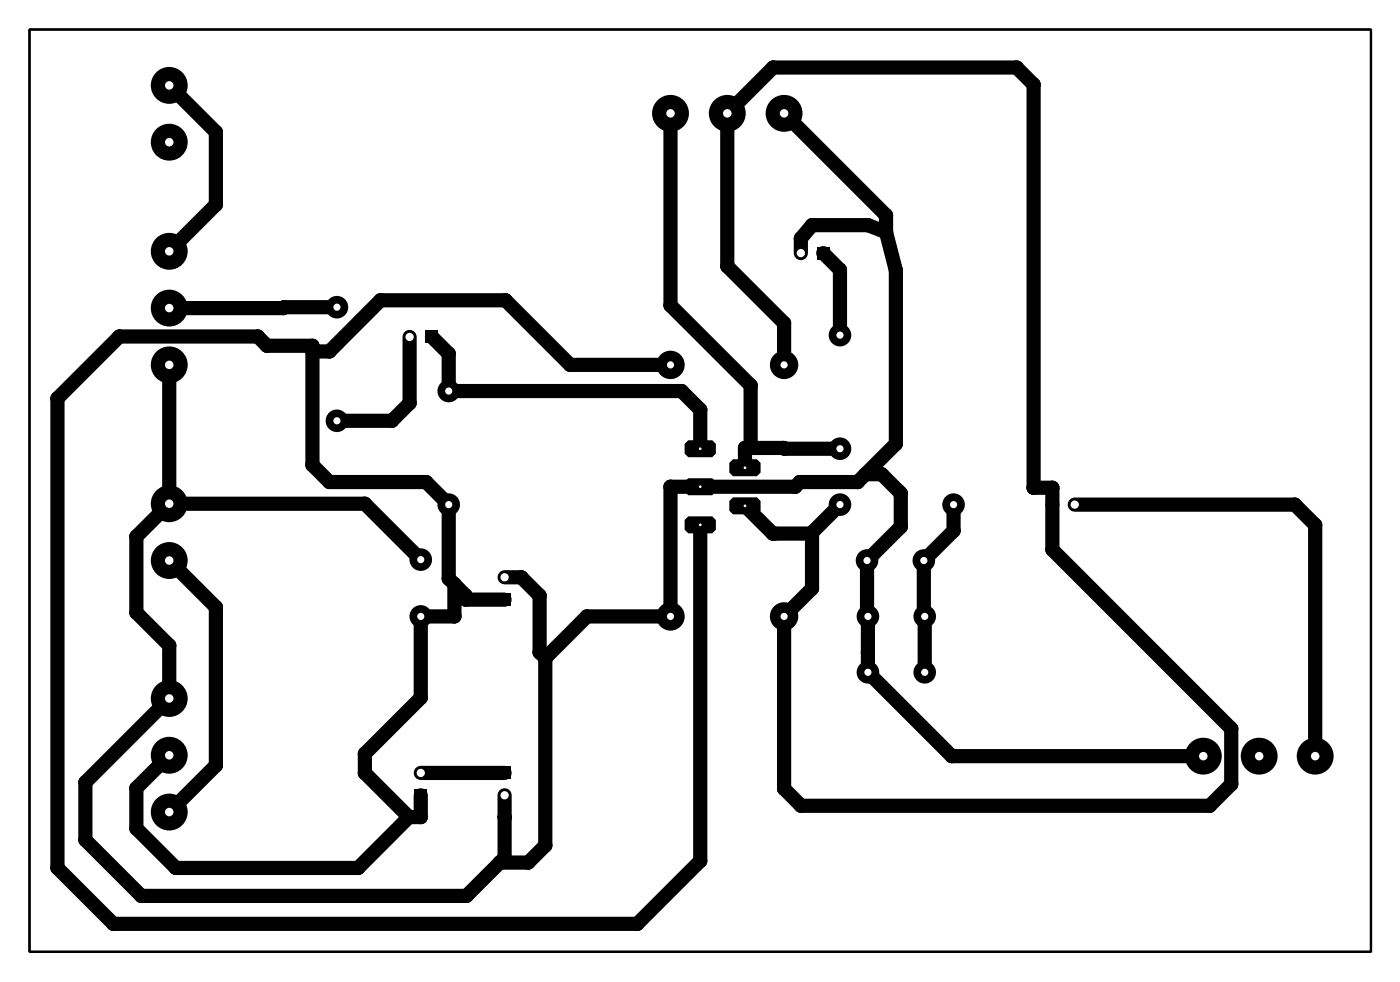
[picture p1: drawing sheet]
<svg xmlns="http://www.w3.org/2000/svg" width="125mm" height="88mm" viewBox="0 0 125 88" stroke-linecap="round" stroke-linejoin="round" font-family="sans-serif">
<g fill="#000">
<path d="M38.1 29.6h1.1v1.1h-1.1z" fill-rule="evenodd"/>
<path d="M38.1 29.6h1.1v1.1h-1.1z" fill-rule="evenodd"/>
<path d="M61.6 39.5h2.1l.2 .3v.7l-.2 .3h-2.1l-.2-.3v-.7z" fill-rule="evenodd"/>
<path d="M61.2 39.7l.4-.3h2.1l.3 .3v.9l-.3 .3h-2.1l-.4-.3z" fill-rule="evenodd"/>
<path d="M73.1 22.1h1.1v1.1h-1.1z" fill-rule="evenodd"/>
<path d="M73.1 22.1h1.1v1.1h-1.1z" fill-rule="evenodd"/>
<path d="M44.6 53.1h1.1v1.1h-1.1z" fill-rule="evenodd"/>
<path d="M44.6 53.1h1.1v1.1h-1.1z" fill-rule="evenodd"/>
<path d="M61.2 43.1l.4-.3h2.1l.3 .3v.9l-.3 .3h-2.1l-.4-.3z" fill-rule="evenodd"/>
<path d="M61.2 46.5l.4-.3h2.1l.3 .3v.9l-.3 .3h-2.1l-.4-.3z" fill-rule="evenodd"/>
<path d="M65.2 41.4l.4-.3h2.1l.3 .3v.9l-.3 .3h-2.1l-.4-.3z" fill-rule="evenodd"/>
<path d="M65.2 44.8l.4-.3h2.1l.3 .3v.9l-.3 .3h-2.1l-.4-.3z" fill-rule="evenodd"/>
<path d="M93.6 44.6h1.1v1.1h-1.1z" fill-rule="evenodd"/>
<path d="M93.6 44.6h1.1v1.1h-1.1z" fill-rule="evenodd"/>
<path d="M37.1 70.6h1.1v1.1h-1.1z" fill-rule="evenodd"/>
<path d="M37.1 70.6h1.1v1.1h-1.1z" fill-rule="evenodd"/>
<path d="M44.6 68.6h1.1v1.1h-1.1z" fill-rule="evenodd"/>
<path d="M44.6 68.6h1.1v1.1h-1.1z" fill-rule="evenodd"/>
<circle cx="15.1" cy="7.6" r="1.65"/>
<circle cx="15.1" cy="12.7" r="1.65"/>
<circle cx="19.3" cy="18.3" r=".63"/>
<circle cx="19.3" cy="11.8" r=".63"/>
<circle cx="60" cy="10.1" r="1.65"/>
<circle cx="65.1" cy="10.1" r="1.65"/>
<circle cx="69.2" cy="6" r=".63"/>
<circle cx="70.1" cy="10.1" r="1.65"/>
<circle cx="79.3" cy="19.3" r=".63"/>
<circle cx="90.9" cy="6" r=".63"/>
<circle cx="92.5" cy="7.6" r=".63"/>
<circle cx="5.1" cy="35.6" r=".63"/>
<circle cx="10.7" cy="30.1" r=".63"/>
<circle cx="15.1" cy="22.5" r="1.65"/>
<circle cx="15.1" cy="32.6" r="1.65"/>
<circle cx="15.1" cy="27.6" r="1.65"/>
<circle cx="23.1" cy="30.1" r=".63"/>
<circle cx="23.9" cy="30.9" r=".63"/>
<circle cx="25.3" cy="27.6" r=".63"/>
<circle cx="25.4" cy="27.5" r=".63"/>
<circle cx="27.9" cy="31.4" r=".63"/>
<circle cx="27.9" cy="30.9" r=".63"/>
<circle cx="29.5" cy="31.4" r=".63"/>
<circle cx="30.1" cy="37.6" r="1.01"/>
<circle cx="30.1" cy="27.5" r="1.01"/>
<circle cx="34" cy="26.9" r=".63"/>
<circle cx="35.1" cy="37.6" r=".63"/>
<circle cx="36.6" cy="30.1" r=".56"/>
<circle cx="36.6" cy="36.1" r=".63"/>
<circle cx="40.1" cy="35" r="1.01"/>
<circle cx="40.1" cy="31.6" r=".63"/>
<circle cx="45.2" cy="26.9" r=".63"/>
<circle cx="51" cy="32.6" r=".63"/>
<circle cx="60" cy="32.6" r="1.27"/>
<circle cx="60" cy="27.3" r=".63"/>
<circle cx="61" cy="35" r=".63"/>
<circle cx="62.6" cy="36.7" r=".63"/>
<circle cx="65.1" cy="23.8" r=".63"/>
<circle cx="67.1" cy="34.5" r=".63"/>
<circle cx="70.1" cy="32.6" r="1.27"/>
<circle cx="70.1" cy="28.9" r=".63"/>
<circle cx="71.6" cy="22.6" r=".56"/>
<circle cx="71.6" cy="21.3" r=".63"/>
<circle cx="72.6" cy="20.1" r=".63"/>
<circle cx="75.1" cy="30" r="1.01"/>
<circle cx="75.1" cy="24.1" r=".63"/>
<circle cx="77.6" cy="20.1" r=".63"/>
<circle cx="79.3" cy="20.8" r=".63"/>
<circle cx="80.1" cy="39.7" r=".63"/>
<circle cx="80.1" cy="24.2" r=".63"/>
<circle cx="12.2" cy="54.8" r=".63"/>
<circle cx="12.2" cy="48" r=".63"/>
<circle cx="15.1" cy="50.1" r="1.65"/>
<circle cx="15.1" cy="45.1" r="1.65"/>
<circle cx="15.1" cy="57.7" r=".63"/>
<circle cx="19.3" cy="54.3" r=".63"/>
<circle cx="27.9" cy="41.6" r=".63"/>
<circle cx="29.5" cy="43.1" r=".63"/>
<circle cx="32.6" cy="45.1" r=".63"/>
<circle cx="37.6" cy="55.1" r="1.01"/>
<circle cx="37.6" cy="50.1" r="1.01"/>
<circle cx="38.1" cy="43.1" r=".63"/>
<circle cx="40.1" cy="45.1" r="1.01"/>
<circle cx="40.1" cy="51.8" r=".63"/>
<circle cx="40.6" cy="55.1" r=".63"/>
<circle cx="40.6" cy="52.3" r=".63"/>
<circle cx="41.7" cy="53.6" r=".63"/>
<circle cx="41.7" cy="53.3" r=".63"/>
<circle cx="45.1" cy="51.6" r=".56"/>
<circle cx="46.6" cy="51.6" r=".63"/>
<circle cx="48.3" cy="58.4" r=".63"/>
<circle cx="48.3" cy="53.3" r=".63"/>
<circle cx="48.8" cy="58.9" r=".63"/>
<circle cx="52.5" cy="55.1" r=".63"/>
<circle cx="60" cy="55.1" r="1.27"/>
<circle cx="60" cy="43.5" r=".63"/>
<circle cx="66.6" cy="40.1" r=".63"/>
<circle cx="67.1" cy="40.1" r=".63"/>
<circle cx="69.1" cy="47.7" r=".63"/>
<circle cx="69.3" cy="47.7" r=".63"/>
<circle cx="70.1" cy="40.1" r=".63"/>
<circle cx="70.1" cy="55.1" r="1.27"/>
<circle cx="70.2" cy="40.1" r=".63"/>
<circle cx="71.1" cy="43.5" r=".63"/>
<circle cx="71.5" cy="43.1" r=".63"/>
<circle cx="72.5" cy="47.7" r=".63"/>
<circle cx="72.6" cy="47.6" r=".63"/>
<circle cx="72.6" cy="52.6" r=".63"/>
<circle cx="75.1" cy="40.1" r="1.01"/>
<circle cx="75.1" cy="45.1" r="1.01"/>
<circle cx="76.7" cy="43.1" r=".63"/>
<circle cx="77.4" cy="42.4" r=".63"/>
<circle cx="77.6" cy="50.1" r="1.01"/>
<circle cx="77.6" cy="55.1" r=".63"/>
<circle cx="77.6" cy="55.1" r="1.01"/>
<circle cx="77.6" cy="58.4" r=".63"/>
<circle cx="78.9" cy="42.4" r=".63"/>
<circle cx="80.4" cy="44" r=".63"/>
<circle cx="80.6" cy="47" r=".63"/>
<circle cx="80.6" cy="44.1" r=".63"/>
<circle cx="80.6" cy="47.1" r=".63"/>
<circle cx="82.6" cy="50.1" r="1.01"/>
<circle cx="82.6" cy="55.1" r=".63"/>
<circle cx="82.7" cy="55.1" r="1.01"/>
<circle cx="85.3" cy="45.1" r="1.01"/>
<circle cx="85.3" cy="47.5" r=".63"/>
<circle cx="92.5" cy="43.6" r=".63"/>
<circle cx="94.1" cy="49.2" r=".63"/>
<circle cx="94.1" cy="43.6" r=".63"/>
<circle cx="96.1" cy="45.1" r=".56"/>
<circle cx="115.8" cy="45.1" r=".63"/>
<circle cx="117.6" cy="47" r=".63"/>
<circle cx="5.1" cy="77.6" r=".63"/>
<circle cx="7.6" cy="70" r=".63"/>
<circle cx="7.6" cy="75.1" r=".63"/>
<circle cx="12.2" cy="74.1" r=".63"/>
<circle cx="12.2" cy="70.5" r=".63"/>
<circle cx="15.1" cy="62.5" r="1.65"/>
<circle cx="15.1" cy="72.6" r="1.65"/>
<circle cx="15.1" cy="67.6" r="1.65"/>
<circle cx="15.7" cy="77.6" r=".63"/>
<circle cx="19.3" cy="68.5" r=".63"/>
<circle cx="32" cy="77.6" r=".63"/>
<circle cx="32.6" cy="67.4" r=".63"/>
<circle cx="32.6" cy="69.2" r=".63"/>
<circle cx="36.6" cy="73.1" r=".63"/>
<circle cx="37.6" cy="69.1" r=".56"/>
<circle cx="37.6" cy="62.4" r=".63"/>
<circle cx="37.6" cy="73.1" r=".63"/>
<circle cx="44.7" cy="77.2" r=".63"/>
<circle cx="45.1" cy="71.1" r=".56"/>
<circle cx="45.1" cy="76.7" r=".63"/>
<circle cx="45.1" cy="73.1" r=".63"/>
<circle cx="47.2" cy="77.2" r=".63"/>
<circle cx="48.8" cy="75.6" r=".63"/>
<circle cx="62.6" cy="77" r=".63"/>
<circle cx="70.1" cy="70.6" r=".63"/>
<circle cx="71.7" cy="72.1" r=".63"/>
<circle cx="77.6" cy="60.1" r="1.01"/>
<circle cx="82.7" cy="60.1" r="1.01"/>
<circle cx="85.1" cy="67.6" r=".63"/>
<circle cx="107.6" cy="67.6" r="1.65"/>
<circle cx="108.2" cy="72.1" r=".63"/>
<circle cx="110.1" cy="70.2" r=".63"/>
<circle cx="110.1" cy="65.2" r=".63"/>
<circle cx="112.6" cy="67.6" r="1.65"/>
<circle cx="117.6" cy="67.6" r="1.65"/>
<circle cx="10.1" cy="82.6" r=".63"/>
<circle cx="12.6" cy="80.1" r=".63"/>
<circle cx="41.7" cy="80.1" r=".63"/>
<circle cx="57" cy="82.6" r=".63"/>
</g>
<path d="M2.6 2.6h120v82.5h-120z" fill="none" stroke="#000" stroke-width=".2"/>
<g fill="none" stroke="#000" stroke-width="1.3">
<path d="M15.1 7.6l4.2 4.2v6.5l-4.2 4.2M60 10.1v17.2l7.1 7.2v5.6M70.1 10.1l9.2 9.2v1.5M15.1 32.6v12.5M27.9 31.4h1.6l4.5-4.5h11.2l5.8 5.7h9M30.1 27.5l-15 .1M36.6 30.1v6l-1.5 1.5h-5M38.6 30.1l1.5 1.5v3.4h20.9l1.6 1.6v3.5M70.1 32.6v-3.7l-5-5.1v-13.7l4.1-4.1h21.7l1.6 1.6v36h1.6v5.6l16 16v4.9l-1.9 2h-36.5l-1.6-1.6v-15.4l2.5-2.5v-5M73.6 22.6l1.5 1.5v5.9M79.3 20.8l.8 3.4v15.5l-3.4 3.4h-5.2l-.4 .4h-11.1v11.6h-7.5l-3.7 3.8M79.3 20.8l-1.7-.7h-5l-1 1.2v1.3"/>
<path d="M15.1 45.1h17.5l5 5M15.1 45.1l-2.9 2.9v6.8l2.9 2.9v4.8l-7.5 7.5v5.1l5 5h29.1l3.4-3.4v-5.6M15.1 50.1l4.2 4.2v14.2l-4.2 4.1M40.6 52.3v2.8h-3v7.3l-5 5v1.7l4 4M40.6 52.3l1.1 1v.3h3.4M45.1 51.6h1.5l1.7 1.7v5.1l.5 .5M48.8 58.9v16.7l-1.6 1.6h-2.5M62.6 46.9v30.1l-5.6 5.6h-46.9l-5-5v-42l5.6-5.5h12.4l.8 .8h4v10.7l1.6 1.5h8.6l2 2v6.7l.5 .5M75.1 40.1h-8.5v1.7M75.1 45.1l-2.6 2.6h-3.4l-2.5-2.5M77.4 42.4h1.5l1.7 1.7v3l-3 3v10l7.5 7.5h22.5M85.3 45.1v2.4l-2.7 2.6 .1 10"/>
<path d="M96.1 45.1h19.7l1.8 1.9v20.6M15.1 67.6l-2.9 2.9v3.6l3.5 3.5h16.3l4.6-4.5M37.6 71.1v2h-1M37.6 69.1h7.5"/>
</g>
<circle cx="62.6" cy="40.1" r=".12" fill="#fff"/>
<path d="M65.6 41.2h2.1l.2 .3v.7l-.2 .3h-2.1l-.2-.3v-.7z" fill-rule="evenodd" fill="#000"/>
<circle cx="66.6" cy="41.8" r=".12" fill="#fff"/>
<path d="M61.6 42.9h2.1l.2 .3v.7l-.2 .3h-2.1l-.2-.3v-.7z" fill-rule="evenodd" fill="#000"/>
<circle cx="62.6" cy="43.5" r=".12" fill="#fff"/>
<path d="M65.6 44.6h2.1l.2 .3v.7l-.2 .3h-2.1l-.2-.3v-.7z" fill-rule="evenodd" fill="#000"/>
<circle cx="66.6" cy="45.2" r=".12" fill="#fff"/>
<path d="M61.6 46.3h2.1l.2 .3v.7l-.2 .3h-2.1l-.2-.3v-.7z" fill-rule="evenodd" fill="#000"/>
<circle cx="62.6" cy="46.9" r=".12" fill="#fff"/>
<path d="M44.6 53.1h1.1v1.1h-1.1z" fill="#000"/>
<circle cx="45.1" cy="51.6" r=".56" fill="#000"/>
<circle cx="45.1" cy="51.6" r=".37" fill="#fff"/>
<circle cx="37.6" cy="50.1" r=".89" fill="#000"/>
<circle cx="37.6" cy="50.1" r=".32" fill="#fff"/>
<circle cx="37.6" cy="55.1" r=".89" fill="#000"/>
<circle cx="37.6" cy="55.1" r=".32" fill="#fff"/>
<path d="M37.1 70.6h1.1v1.1h-1.1z" fill="#000"/>
<circle cx="37.6" cy="69.1" r=".56" fill="#000"/>
<circle cx="37.6" cy="69.1" r=".37" fill="#fff"/>
<path d="M44.6 68.6h1.1v1.1h-1.1z" fill="#000"/>
<circle cx="45.1" cy="71.1" r=".56" fill="#000"/>
<circle cx="45.1" cy="71.1" r=".37" fill="#fff"/>
<circle cx="40.1" cy="35" r=".89" fill="#000"/>
<circle cx="40.1" cy="35" r=".32" fill="#fff"/>
<circle cx="40.1" cy="45.1" r=".89" fill="#000"/>
<circle cx="40.1" cy="45.1" r=".32" fill="#fff"/>
<circle cx="30.1" cy="37.6" r=".89" fill="#000"/>
<circle cx="30.1" cy="37.6" r=".32" fill="#fff"/>
<circle cx="30.1" cy="27.5" r=".89" fill="#000"/>
<circle cx="30.1" cy="27.5" r=".32" fill="#fff"/>
<path d="M38.1 29.6h1.1v1.1h-1.1z" fill="#000"/>
<circle cx="36.6" cy="30.1" r=".56" fill="#000"/>
<circle cx="36.6" cy="30.1" r=".37" fill="#fff"/>
<circle cx="15.1" cy="7.6" r="1.52" fill="#000"/>
<circle cx="15.1" cy="7.6" r=".38" fill="#fff"/>
<circle cx="15.1" cy="12.7" r="1.52" fill="#000"/>
<circle cx="15.1" cy="12.7" r=".38" fill="#fff"/>
<circle cx="15.1" cy="32.6" r="1.52" fill="#000"/>
<circle cx="15.1" cy="32.6" r=".38" fill="#fff"/>
<circle cx="15.1" cy="27.6" r="1.52" fill="#000"/>
<circle cx="15.1" cy="27.6" r=".38" fill="#fff"/>
<circle cx="15.1" cy="22.5" r="1.52" fill="#000"/>
<circle cx="15.1" cy="22.5" r=".38" fill="#fff"/>
<circle cx="75.1" cy="30" r=".89" fill="#000"/>
<circle cx="75.1" cy="30" r=".32" fill="#fff"/>
<circle cx="75.1" cy="40.1" r=".89" fill="#000"/>
<circle cx="75.1" cy="40.1" r=".32" fill="#fff"/>
<path d="M73.1 22.1h1.1v1.1h-1.1z" fill="#000"/>
<circle cx="71.6" cy="22.6" r=".56" fill="#000"/>
<circle cx="71.6" cy="22.6" r=".37" fill="#fff"/>
<circle cx="70.1" cy="10.1" r="1.52" fill="#000"/>
<circle cx="70.1" cy="10.1" r=".38" fill="#fff"/>
<circle cx="65.1" cy="10.1" r="1.52" fill="#000"/>
<circle cx="65.1" cy="10.1" r=".38" fill="#fff"/>
<circle cx="60" cy="10.1" r="1.52" fill="#000"/>
<circle cx="60" cy="10.1" r=".38" fill="#fff"/>
<circle cx="15.1" cy="50.1" r="1.52" fill="#000"/>
<circle cx="15.1" cy="50.1" r=".38" fill="#fff"/>
<circle cx="15.1" cy="45.1" r="1.52" fill="#000"/>
<circle cx="15.1" cy="45.1" r=".38" fill="#fff"/>
<circle cx="15.1" cy="62.5" r="1.52" fill="#000"/>
<circle cx="15.1" cy="62.5" r=".38" fill="#fff"/>
<circle cx="15.1" cy="67.6" r="1.52" fill="#000"/>
<circle cx="15.1" cy="67.6" r=".38" fill="#fff"/>
<circle cx="15.1" cy="72.6" r="1.52" fill="#000"/>
<circle cx="15.1" cy="72.6" r=".38" fill="#fff"/>
<circle cx="60" cy="55.1" r="1.14" fill="#000"/>
<circle cx="60" cy="55.1" r=".32" fill="#fff"/>
<circle cx="70.1" cy="55.1" r="1.14" fill="#000"/>
<circle cx="70.1" cy="55.1" r=".32" fill="#fff"/>
<circle cx="70.1" cy="32.6" r="1.14" fill="#000"/>
<circle cx="70.1" cy="32.6" r=".32" fill="#fff"/>
<circle cx="60" cy="32.6" r="1.14" fill="#000"/>
<circle cx="60" cy="32.6" r=".32" fill="#fff"/>
<circle cx="85.3" cy="45.1" r=".89" fill="#000"/>
<circle cx="85.3" cy="45.1" r=".32" fill="#fff"/>
<circle cx="75.1" cy="45.1" r=".89" fill="#000"/>
<circle cx="75.1" cy="45.1" r=".32" fill="#fff"/>
<circle cx="77.6" cy="50.1" r=".89" fill="#000"/>
<circle cx="77.6" cy="50.1" r=".32" fill="#fff"/>
<circle cx="82.6" cy="50.1" r=".89" fill="#000"/>
<circle cx="82.6" cy="50.1" r=".32" fill="#fff"/>
<circle cx="77.6" cy="55.1" r=".89" fill="#000"/>
<circle cx="77.6" cy="55.1" r=".32" fill="#fff"/>
<circle cx="82.7" cy="55.1" r=".89" fill="#000"/>
<circle cx="82.7" cy="55.1" r=".32" fill="#fff"/>
<circle cx="77.6" cy="60.1" r=".89" fill="#000"/>
<circle cx="77.6" cy="60.1" r=".32" fill="#fff"/>
<circle cx="82.7" cy="60.1" r=".89" fill="#000"/>
<circle cx="82.7" cy="60.1" r=".32" fill="#fff"/>
<path d="M93.6 44.6h1.1v1.1h-1.1z" fill="#000"/>
<circle cx="96.1" cy="45.1" r=".56" fill="#000"/>
<circle cx="96.1" cy="45.1" r=".37" fill="#fff"/>
<circle cx="117.6" cy="67.6" r="1.52" fill="#000"/>
<circle cx="117.6" cy="67.6" r=".38" fill="#fff"/>
<circle cx="112.6" cy="67.6" r="1.52" fill="#000"/>
<circle cx="112.6" cy="67.6" r=".38" fill="#fff"/>
<circle cx="107.6" cy="67.6" r="1.52" fill="#000"/>
<circle cx="107.6" cy="67.6" r=".38" fill="#fff"/>
<path d="M2.6 2.6h120v82.5h-120z" fill="none" stroke="#000" stroke-width=".2"/>
</svg>
